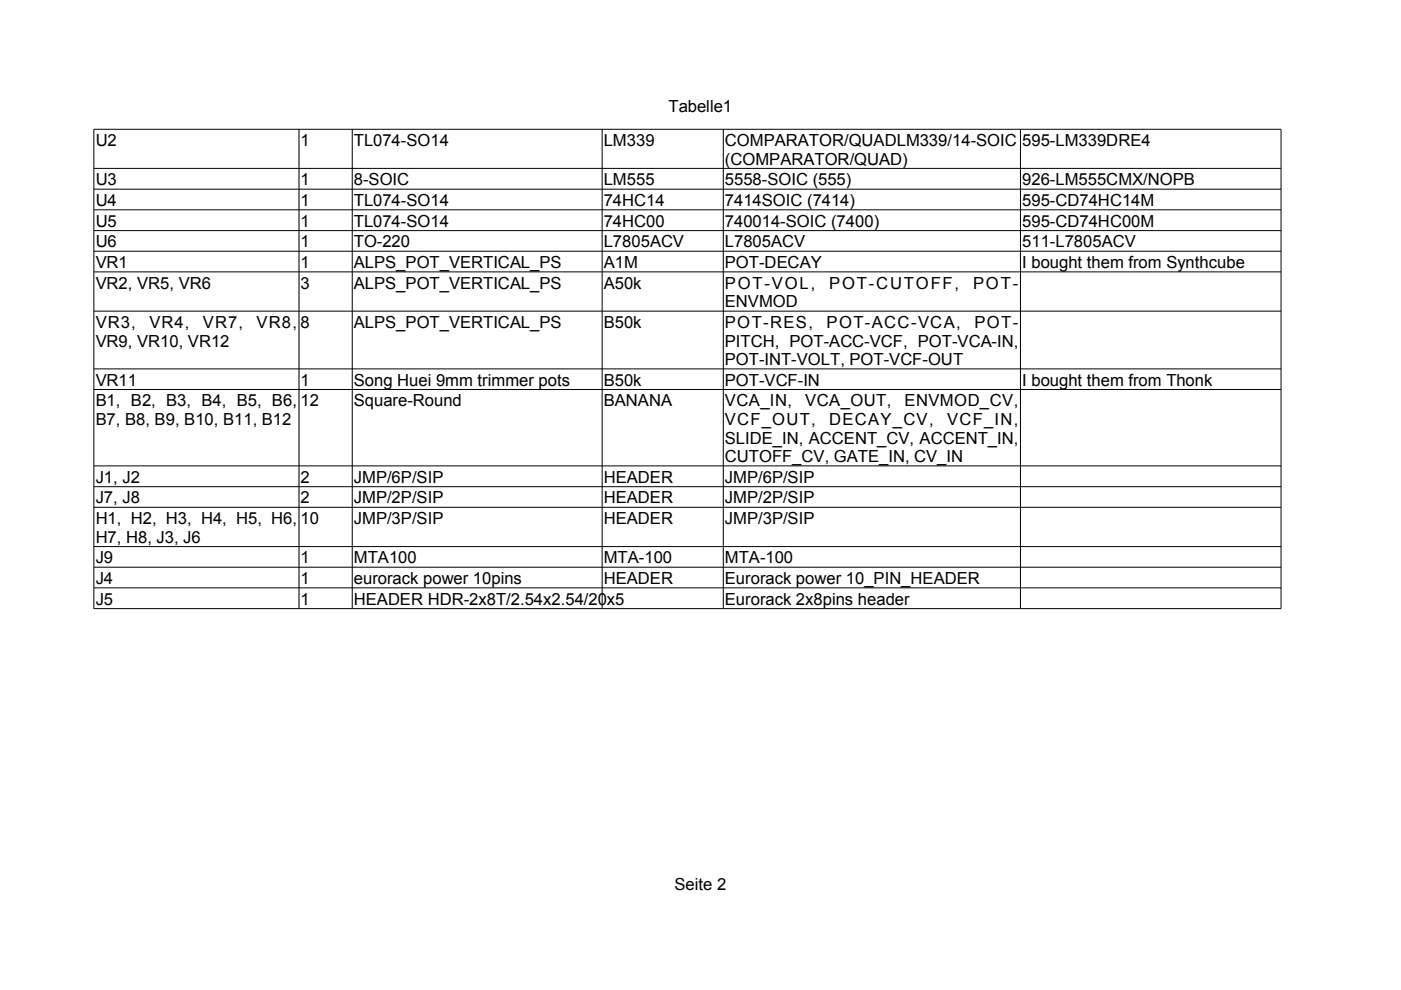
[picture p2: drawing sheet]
<svg xmlns="http://www.w3.org/2000/svg" width="297mm" height="210mm" viewBox="0 0 297 210" stroke-linecap="round" stroke-linejoin="round" font-family="sans-serif">
<defs><g id="words">
<g font-size="3.5">
<text x="141.7" y="23.7">Tabelle1</text>
<text x="20.3" y="31">U2</text>
<text x="63.7" y="31">1</text>
<text x="75" y="31">TL074-SO14</text>
<text x="128" y="31">LM339</text>
<text x="153.7" y="31">COMPARATOR/QUADLM339/14-SOIC</text>
<text x="153.7" y="34.9">(COMPARATOR/QUAD)</text>
<text x="216.7" y="31">595-LM339DRE4</text>
<text x="20.3" y="39.3">U3</text>
<text x="63.7" y="39.3">1</text>
<text x="75" y="39.3">8-SOIC</text>
<text x="128" y="39.3">LM555</text>
<text x="153.7" y="39.3">5558-SOIC (555)</text>
<text x="216.7" y="39.3">926-LM555CMX/NOPB</text>
<text x="20.3" y="43.7">U4</text>
<text x="63.7" y="43.7">1</text>
<text x="75" y="43.7">TL074-SO14</text>
<text x="128" y="43.7">74HC14</text>
<text x="153.7" y="43.7">7414SOIC (7414)</text>
<text x="216.7" y="43.7">595-CD74HC14M</text>
<text x="20.3" y="48">U5</text>
<text x="20.3" y="52.5">U6</text>
<text x="63.7" y="48">1</text>
<text x="63.7" y="52.5">1</text>
<text x="75" y="48">TL074-SO14</text>
<text x="75" y="52.5">TO-220</text>
<text x="128" y="48">74HC00</text>
<text x="128" y="52.5">L7805ACV</text>
<text x="153.7" y="48">740014-SOIC (7400)</text>
<text x="153.7" y="52.5">L7805ACV</text>
<text x="216.7" y="48">595-CD74HC00M</text>
<text x="216.7" y="52.5">511-L7805ACV</text>
<text x="20.3" y="56.8">VR1</text>
<text x="63.7" y="56.8">1</text>
<text x="75" y="56.8">ALPS_POT_VERTICAL_PS</text>
<text x="128" y="56.8">A1M</text>
<text x="153.7" y="56.8">POT-DECAY</text>
<text x="216.7" y="56.8">I bought them from Synthcube</text>
<text x="20.3" y="61.2">VR2, VR5, VR6</text>
<text x="63.7" y="61.2">3</text>
<text x="75" y="61.2">ALPS_POT_VERTICAL_PS</text>
<text x="128" y="61.2">A50k</text>
<text x="153.7" y="61.2">POT-VOL,</text>
<text x="153.7" y="65.2">ENVMOD</text>
<text x="175.8" y="61.2">POT-CUTOFF,</text>
<text x="206.3" y="61.2">POT-</text>
<text x="20.3" y="69.5">VR3,</text>
<text x="31.7" y="69.5">VR4,</text>
<text x="43" y="69.5">VR7,</text>
<text x="54.4" y="69.5">VR8,</text>
<text x="63.7" y="69.5">8</text>
<text x="75" y="69.5">ALPS_POT_VERTICAL_PS</text>
<text x="128" y="69.5">B50k</text>
<text x="153.7" y="69.5">POT-RES,</text>
<text x="175.3" y="69.5">POT-ACC-VCA,</text>
<text x="206.6" y="69.5">POT-</text>
<text x="20.3" y="73.5">VR9, VR10, VR12</text>
<text x="153.7" y="73.5">PITCH, POT-ACC-VCF, POT-VCA-IN,</text>
<text x="153.7" y="77.4">POT-INT-VOLT, POT-VCF-OUT</text>
<text x="20.3" y="81.8">VR11</text>
<text x="63.7" y="81.8">1</text>
<text x="75" y="81.8">Song Huei 9mm trimmer pots</text>
<text x="128" y="81.8">B50k</text>
<text x="153.7" y="81.8">POT-VCF-IN</text>
<text x="216.7" y="81.8">I bought them from Thonk</text>
<text x="20.3" y="86.2">B1, B2, B3, B4, B5, B6,</text>
<text x="63.7" y="86.2">12</text>
<text x="75" y="86.2">Square-Round</text>
<text x="128" y="86.2">BANANA</text>
<text x="153.7" y="86.2">VCA_IN,</text>
<text x="170.7" y="86.2">VCA_OUT,</text>
<text x="191.8" y="86.2">ENVMOD_CV,</text>
<text x="20.3" y="90.1">B7, B8, B9, B10, B11, B12</text>
<text x="153.7" y="90.1">VCF_OUT,</text>
<text x="153.7" y="94.1">SLIDE_IN, ACCENT_CV, ACCENT_IN,</text>
<text x="175.8" y="90.1">DECAY_CV,</text>
<text x="200.8" y="90.1">VCF_IN,</text>
<text x="153.7" y="98">CUTOFF_CV, GATE_IN, CV_IN</text>
<text x="20.3" y="102.3">J1, J2</text>
<text x="20.3" y="106.8">J7, J8</text>
<text x="63.7" y="102.3">2</text>
<text x="63.7" y="106.8">2</text>
<text x="75" y="102.3">JMP/6P/SIP</text>
<text x="75" y="106.8">JMP/2P/SIP</text>
<text x="128" y="102.3">HEADER</text>
<text x="128" y="106.8">HEADER</text>
<text x="153.7" y="102.3">JMP/6P/SIP</text>
<text x="153.7" y="106.8">JMP/2P/SIP</text>
<text x="20.3" y="111.1">H1, H2, H3, H4, H5, H6,</text>
<text x="63.7" y="111.1">10</text>
<text x="75" y="111.1">JMP/3P/SIP</text>
<text x="128" y="111.1">HEADER</text>
<text x="153.7" y="111.1">JMP/3P/SIP</text>
<text x="20.3" y="119.5">J9</text>
<text x="20.3" y="115.1">H7, H8, J3, J6</text>
<text x="63.7" y="119.5">1</text>
<text x="75" y="119.5">MTA100</text>
<text x="128" y="119.5">MTA-100</text>
<text x="153.7" y="119.5">MTA-100</text>
<text x="20.3" y="123.8">J4</text>
<text x="63.7" y="123.8">1</text>
<text x="75" y="123.8">eurorack power 10pins</text>
<text x="128" y="123.8">HEADER</text>
<text x="153.7" y="123.8">Eurorack power 10_PIN_HEADER</text>
<text x="20.3" y="128.2">J5</text>
<text x="63.7" y="128.2">1</text>
<text x="75" y="128.2">HEADER HDR-2x8T/2.54x2.54/20x5</text>
<text x="153.7" y="128.2">Eurorack 2x8pins header</text>
<text x="143" y="188.7">Seite 2</text>
</g>
</g></defs>
<g fill="none" stroke="#000" stroke-width=".21">
<path d="M19.9 27.4h251.7v101.6h-251.7zM19.9 35.7h251.7M63.4 27.4v101.6M74.7 27.4v101.6M127.7 27.4v101.6M153.4 27.4v101.6M216.4 27.4v101.6M19.9 40.1h251.7M19.9 44.5h251.7M19.9 48.9h251.7M19.9 53.3h251.7M19.9 57.6h251.7"/>
<path d="M19.9 66h251.7M19.9 78.2h251.7M19.9 82.6h251.7M19.9 98.8h251.7M19.9 103.2h251.7M19.9 107.6h251.7M19.9 115.9h251.7M19.9 120.3h251.7M19.9 124.6h251.7"/>
</g>
<use href="#words"/>
</svg>
